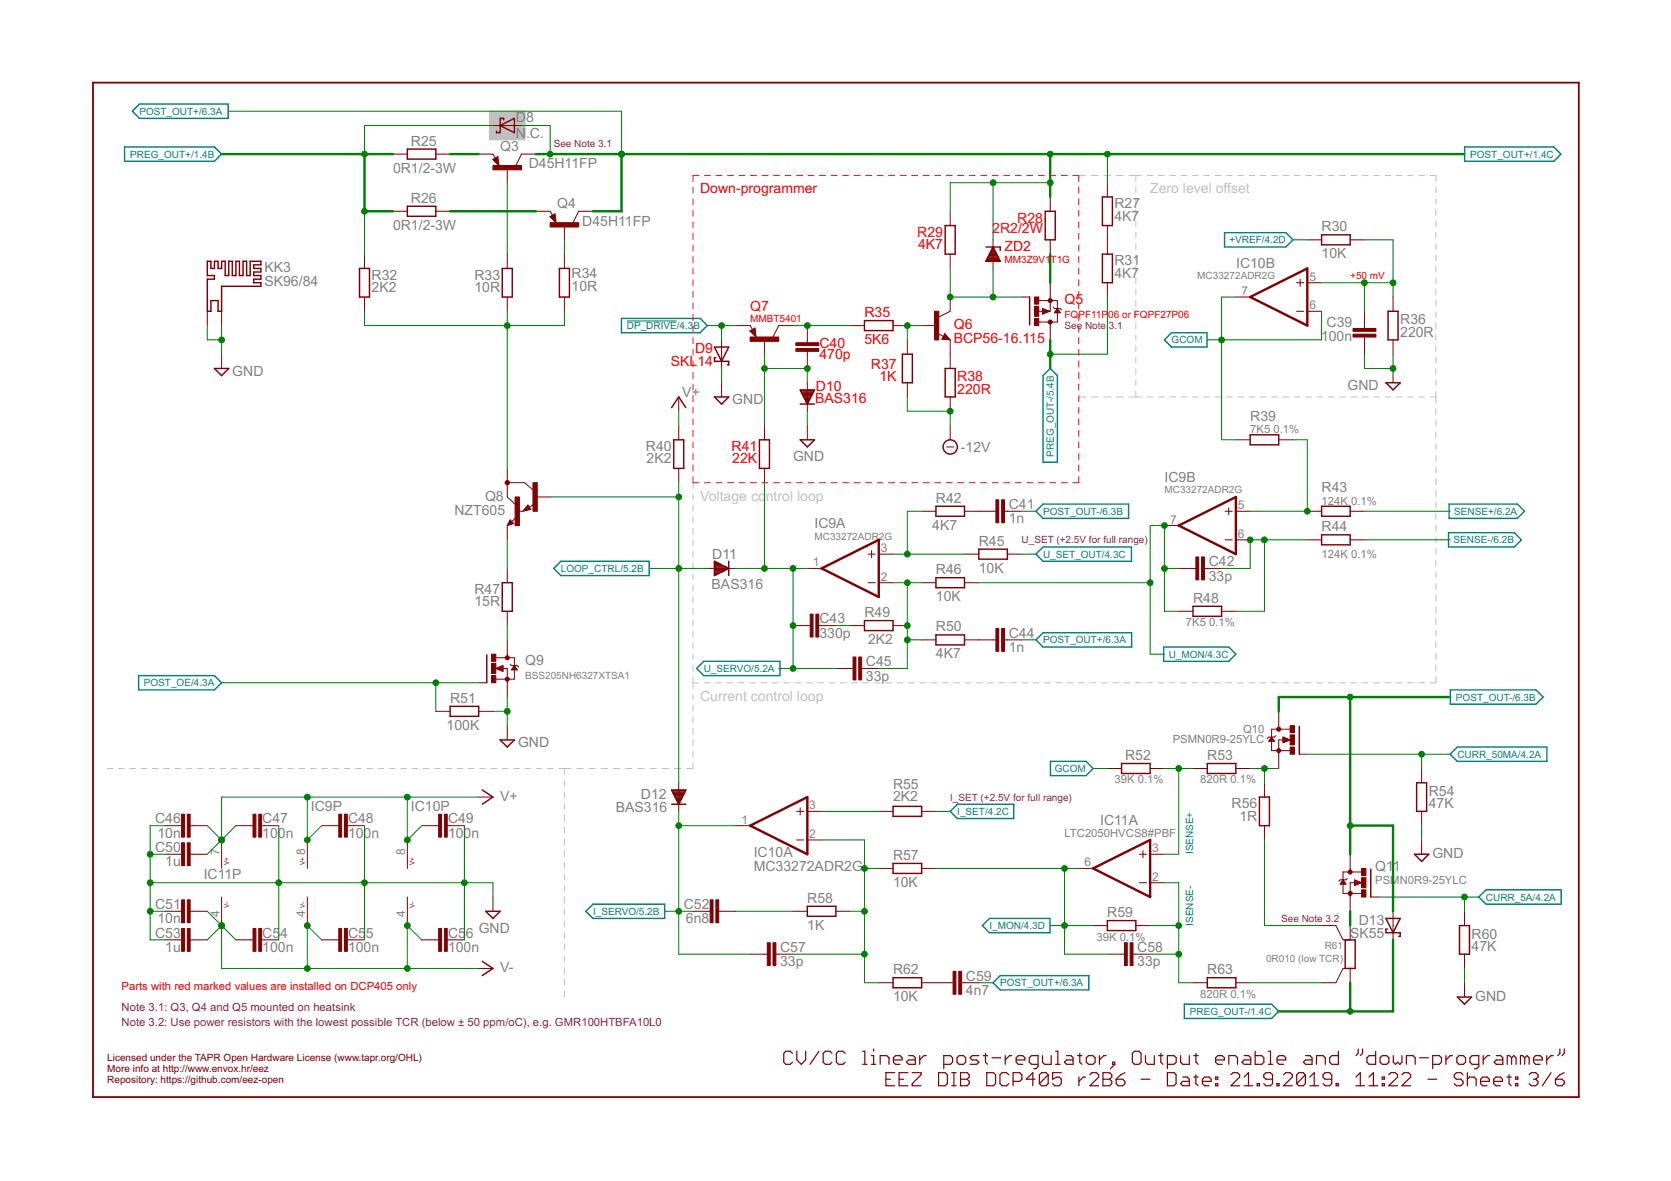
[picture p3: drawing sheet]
<svg xmlns="http://www.w3.org/2000/svg" width="297mm" height="210mm" viewBox="0 0 297 210" stroke-linecap="round" stroke-linejoin="round" font-family="sans-serif">
<defs><g id="words">
<g font-size="2.5" fill="#808080">
<text x="91.7" y="21.7">D</text>
<text x="93.5" y="21.7">8</text>
<text x="73" y="25.9">R25</text>
<text x="88.9" y="26.8">Q3</text>
<text x="91.7" y="24.5">N</text>
<text x="93.5" y="24.5">.C.</text>
<text x="94" y="29.9">D45H11FP</text>
<text x="69.9" y="30.7">0R1/2-3W</text>
<text x="69.9" y="40.8">0R1/2-3W</text>
<text x="73" y="36">R26</text>
<text x="99.1" y="36.9">Q4</text>
<text x="103.5" y="40.1">D45H11FP</text>
<text x="198.1" y="39.2">4K7</text>
<text x="198.1" y="37">R27</text>
<text x="234.9" y="41.1">R30</text>
<text x="198.1" y="47.2">R31</text>
<text x="219.7" y="47.7">IC10B</text>
<text x="234.9" y="45.9">10K</text>
<text x="47" y="50.9">SK96/84</text>
<text x="47" y="48.3">KK3</text>
<text x="66.1" y="51.9">2K2</text>
<text x="66.1" y="49.7">R32</text>
<text x="84.3" y="51.9">10R</text>
<text x="84.3" y="49.7">R33</text>
<text x="101.6" y="51.6">10R</text>
<text x="101.6" y="49.4">R34</text>
<text x="198.1" y="49.4">4K7</text>
<text x="235.8" y="58.1">C39</text>
<text x="248.9" y="59.9">220R</text>
<text x="248.9" y="57.6">R36</text>
<text x="234.8" y="60.7">100n</text>
<text x="41.3" y="66.7">GND</text>
<text x="121.3" y="70.6">V+</text>
<text x="130.2" y="71.8">GND</text>
<text x="239.5" y="69.3">GND</text>
<text x="222.2" y="74.8">R39</text>
<text x="114.8" y="80.2">R40</text>
<text x="114.9" y="82.4">2K2</text>
<text x="141" y="82">GND</text>
<text x="170.8" y="80.3">-12V</text>
<text x="86.2" y="89">Q8</text>
<text x="166.4" y="89.4">R42</text>
<text x="207" y="85.7">IC9B</text>
<text x="234.9" y="87.5">R43</text>
<text x="80.8" y="91.5">NZT605</text>
<text x="144.8" y="93.9">IC9A</text>
<text x="165.7" y="94.2">4K7</text>
<text x="179.3" y="93">1n</text>
<text x="179.3" y="90.5">C41</text>
<text x="234.9" y="94.5">R44</text>
<text x="126.6" y="99.3">D11</text>
<text x="174" y="101.8">10K</text>
<text x="174" y="97">R45</text>
<text x="214.9" y="100.7">C42</text>
<text x="84.3" y="107.8">15R</text>
<text x="84.3" y="105.6">R47</text>
<text x="126.5" y="104.6">BAS316</text>
<text x="166.4" y="106.9">10K</text>
<text x="166.4" y="102.1">R46</text>
<text x="212.1" y="107.2">R48</text>
<text x="214.9" y="103.2">33p</text>
<text x="145.7" y="113.3">330p</text>
<text x="145.7" y="110.8">C43</text>
<text x="153.7" y="109.7">R49</text>
<text x="166.4" y="112.2">R50</text>
<text x="179.3" y="113.3">C44</text>
<text x="93.4" y="118.2">Q9</text>
<text x="153.9" y="118.4">C45</text>
<text x="154.3" y="114.5">2K2</text>
<text x="166.4" y="117">4K7</text>
<text x="179.3" y="115.9">1n</text>
<text x="80" y="124.9">R51</text>
<text x="153.9" y="121">33p</text>
<text x="79.4" y="129.7">100K</text>
<text x="92.1" y="132.8">GND</text>
<text x="200" y="135.1">R52</text>
<text x="214.6" y="135.1">R53</text>
<text x="88.9" y="142.3">V+</text>
<text x="113.9" y="142">D12</text>
<text x="158.7" y="142.4">2K2</text>
<text x="158.7" y="140.2">R55</text>
<text x="218.9" y="143.7">R56</text>
<text x="254" y="143.7">47K</text>
<text x="254" y="141.4">R54</text>
<text x="27.6" y="146.4">C46</text>
<text x="28" y="148.9">10n</text>
<text x="46.6" y="148.9">100n</text>
<text x="46.6" y="146.4">C47</text>
<text x="55.3" y="144.2">IC9P</text>
<text x="61.9" y="148.9">100n</text>
<text x="61.9" y="146.4">C48</text>
<text x="73" y="144.2">IC10P</text>
<text x="79.6" y="148.9">100n</text>
<text x="79.6" y="146.4">C49</text>
<text x="109.5" y="144.3">BAS316</text>
<text x="195.6" y="146.6">IC11A</text>
<text x="220.3" y="145.9">1R</text>
<text x="27.6" y="151.4">C50</text>
<text x="29.4" y="154">1u</text>
<text x="134" y="154.9">MC33272ADR2G</text>
<text x="134" y="152.3">IC10A</text>
<text x="158.7" y="152.9">R57</text>
<text x="244.5" y="154.9">Q11</text>
<text x="254.6" y="152.5">GND</text>
<text x="27.6" y="161.6">C51</text>
<text x="36.2" y="156.3">IC11P</text>
<text x="121.5" y="161.6">C52</text>
<text x="143.5" y="160.5">R58</text>
<text x="158.7" y="157.7">10K</text>
<text x="27.6" y="166.7">C53</text>
<text x="28" y="164.1">10n</text>
<text x="46.6" y="166.7">C5</text>
<text x="49.8" y="166.7">4</text>
<text x="61.9" y="166.7">C5</text>
<text x="65.1" y="166.7">5</text>
<text x="79.6" y="166.7">C5</text>
<text x="82.8" y="166.7">6</text>
<text x="85.1" y="165.8">GND</text>
<text x="121.9" y="164.1">6n8</text>
<text x="143.5" y="165.3">1K</text>
<text x="196.8" y="163">R59</text>
<text x="240" y="166.7">SK55</text>
<text x="241.5" y="164.4">D13</text>
<text x="261.6" y="166.8">R60</text>
<text x="29.4" y="169.2">1u</text>
<text x="46.6" y="169.2">100n</text>
<text x="61.9" y="169.2">100n</text>
<text x="79.6" y="169.2">100n</text>
<text x="88.9" y="172.8">V-</text>
<text x="138.7" y="171.8">33p</text>
<text x="138.7" y="169.2">C57</text>
<text x="158.7" y="173.2">R62</text>
<text x="202.2" y="171.8">33p</text>
<text x="202.2" y="169.2">C58</text>
<text x="214.6" y="173.2">R63</text>
<text x="261.6" y="169.1">47K</text>
<text x="158.7" y="178">10K</text>
<text x="171.7" y="176.8">4n7</text>
<text x="171.7" y="174.3">C59</text>
<text x="262.2" y="177.8">GND</text>
</g>
<g font-size="2.5" fill="#f00">
<text x="124.5" y="34.4">Down-programmer</text>
<text x="176.4" y="41.5">2R2/2W</text>
<text x="180.8" y="39.6">R28</text>
<text x="163.1" y="42.1">R29</text>
<text x="163.2" y="44.3">4K7</text>
<text x="178.6" y="44.5">ZD2</text>
<text x="133.4" y="55.3">Q7</text>
<text x="153.7" y="56.4">R35</text>
<text x="169.5" y="58.5">Q6</text>
<text x="189.2" y="54.1">Q5</text>
<text x="119.3" y="65.1">SKL14</text>
<text x="123.6" y="62.8">D9</text>
<text x="145.7" y="61.9">C40</text>
<text x="145.7" y="63.8">470p</text>
<text x="153.7" y="61.2">5K6</text>
<text x="154.8" y="65.6">R37</text>
<text x="169.5" y="61">BCP56-16.115</text>
<text x="144.9" y="71.6">BAS316</text>
<text x="145" y="69.4">D10</text>
<text x="156.3" y="67.8">1K</text>
<text x="170.2" y="67.8">R38</text>
<text x="170.2" y="70.1">220R</text>
<text x="130" y="80.2">R41</text>
<text x="130.2" y="82.4">22K</text>
</g>
<g font-size="2.5" fill="#c0c0c0">
<text x="204.5" y="34.4">Zero level offset</text>
<text x="124.5" y="89">Voltage co</text>
<text x="136.1" y="89">ntrol loop</text>
<text x="124.5" y="124.5">Current control loop</text>
</g>
<g font-size="2.1" fill="#808080">
<text x="220.7" y="52.4">7</text>
<text x="232.7" y="49.9">5</text>
<text x="232.7" y="55">6</text>
<text x="208" y="93.1">7</text>
<text x="220.1" y="95.6">6</text>
<text x="220.1" y="90.5">5</text>
<text x="144.5" y="100.7">1</text>
<text x="156.6" y="98.1">3</text>
<text x="156.6" y="103.2">2</text>
<text x="143.9" y="143.8">3</text>
<text x="131.8" y="146.4">1</text>
<text x="143.9" y="148.9">2</text>
<text x="39" y="152" transform="rotate(-90 39 152)">7</text>
<text x="54.3" y="152" transform="rotate(-90 54.3 152)">8</text>
<text x="72" y="152" transform="rotate(-90 72 152)">8</text>
<text x="192.8" y="154">6</text>
<text x="204.8" y="151.5">3</text>
<text x="204.8" y="156.5">2</text>
<text x="39" y="163" transform="rotate(-90 39 163)">4</text>
<text x="54.3" y="163" transform="rotate(-90 54.3 163)">4</text>
<text x="72" y="163" transform="rotate(-90 72 163)">4</text>
</g>
<g font-size="2" fill="#808080">
<text x="222.2" y="77">7K5</text>
<text x="226.4" y="77">0.1%</text>
<text x="234.9" y="89.7">124K 0.1%</text>
<text x="234.9" y="99.3">124K 0.1%</text>
<text x="210.8" y="111.3">7K5</text>
<text x="214.9" y="111.3">0.1%</text>
<text x="221" y="130.2">Q10</text>
<text x="208.5" y="132.1">PSMN0R9-25YLC</text>
<text x="198.1" y="139.2">39K 0.1%</text>
<text x="213.3" y="139.2">820R 0.1%</text>
<text x="189.2" y="148.8">LTC2050HVCS8#PBF</text>
<text x="244.5" y="157">PSMN0R9-25YLC</text>
<text x="194.9" y="167.2">39K 0.1%</text>
<text x="213.3" y="177.3">820R 0.1%</text>
</g>
<g font-size="2" fill="#800080">
<text x="21.6" y="179.8">Note 3.1: Q3, Q4 and Q5 mounted on heatsink</text>
<text x="21.6" y="182.3">Note 3.2: Use power resistors with the lowest possible TCR (below ± 50 ppm/oC), e.g. GMR100HTBFA10L0</text>
</g>
<text font-size="2" fill="#f00" x="21.6" y="175.9">Parts with red marked values are installed on DCP405 only</text>
<g font-size="1.8" fill="#008080">
<text x="24.8" y="20.4">POST_OUT+/6.3A</text>
<text x="23.2" y="28">PREG_OUT+/1.4B</text>
<text x="261.3" y="28">POST_OUT+/1.4C</text>
<text x="218.6" y="43.3">+VREF/4.2D</text>
<text x="111.4" y="58.5">DP_DRIVE/4.3B</text>
<text x="208.3" y="61">GCOM</text>
<text x="187.3" y="81.2" transform="rotate(-90 187.3 81.2)">PREG_OUT-/5.4B</text>
<text x="185.4" y="91.5">POST_OUT-/6.3B</text>
<text x="258.5" y="91.5">SENSE+/6.2A</text>
<text x="99.7" y="101.7">LOOP_CTRL/5.2B</text>
<text x="185.4" y="99.1">U_SET_OUT/4.3C</text>
<text x="258.4" y="96.6">SENSE-/6.2B</text>
<text x="125.1" y="119.4">U_SERVO/5.2A</text>
<text x="185.4" y="114.4">POST_OUT+/6.3A</text>
<text x="207.8" y="116.9">U_MON/4.3C</text>
<text x="25.6" y="122">POST_OE/4.3A</text>
<text x="258.8" y="124.5">POST_OUT-/6.3B</text>
<text x="187.5" y="137.2">GCOM</text>
<text x="259.1" y="134.7">CURR_50MA/4.2A</text>
<text x="170.2" y="144.8">I_SET/4.2C</text>
<text x="212.1" y="151.8" transform="rotate(-90 212.1 151.8)">ISENSE+</text>
<text x="264.1" y="160.1">CURR_5A/4.2A</text>
<text x="105.4" y="162.6">I_SERVO/5.2B</text>
<text x="175.9" y="165.1">I_MON/4.3D</text>
<text x="212.1" y="164.5" transform="rotate(-90 212.1 164.5)">ISENSE-</text>
<text x="177.8" y="175.3">POST_OUT+/6.3A</text>
<text x="211.5" y="180.4">PREG_OUT-/1.4C</text>
</g>
<g font-size="1.8" fill="#800080">
<text x="98.4" y="26.1">See Note 3.1</text>
<text x="189.2" y="58.5">See Note</text>
<text x="197.1" y="58.5">3.1</text>
<text x="181.6" y="96.6">U_SET (+2.5V for full range)</text>
<text x="168.9" y="142.3">I_SET (+2.5V for full range)</text>
<text x="227.7" y="163.9">See Note 3.2</text>
</g>
<g font-size="1.8" fill="#f00">
<text x="178.6" y="46.7">MM3Z9V1</text>
<text x="186.8" y="46.7">T1G</text>
<text x="240" y="49.6">+50 mV</text>
<text x="133.4" y="57.2">MMBT5401</text>
<text x="189.2" y="56.6">FQPF11P</text>
<text x="197" y="56.6">06 or FQPF27P06</text>
</g>
<g font-size="1.8" fill="#808080">
<text x="212.8" y="49.6">MC33272ADR2G</text>
<text x="207" y="87.7">MC33272ADR2G</text>
<text x="144.8" y="96">MC33272ADR</text>
<text x="156.2" y="96">2G</text>
<text x="93.4" y="120.7">BSS205NH6327XTSA1</text>
<text x="225" y="171">0R010 (low TCR)</text>
<text x="235.5" y="168.7">R61</text>
</g>
<g font-size="1.8" fill="#800000">
<text x="19.1" y="188.6">Licensed under the TAPR Open Hardware License (www.tapr.org/OHL)</text>
<text x="19.1" y="190.5">More info at http://www.envox.hr/eez</text>
<text x="19.1" y="192.4">Repository: https://github.com/eez-open</text>
</g>
<g font-size="1.1" fill="#800000">
<text x="40.7" y="153.7" transform="rotate(-90 40.7 153.7)">V+</text>
<text x="54.2" y="153.7" transform="rotate(-90 54.2 153.7)">V+</text>
<text x="73.7" y="153.7" transform="rotate(-90 73.7 153.7)">V+</text>
<text x="40.7" y="161.3" transform="rotate(-90 40.7 161.3)">V-</text>
<text x="54.2" y="161.3" transform="rotate(-90 54.2 161.3)">V-</text>
<text x="73.7" y="161.3" transform="rotate(-90 73.7 161.3)">V-</text>
</g>
</g></defs>
<g fill="none" stroke="#c0c0c0" stroke-width=".18">
<path d="M191.8 31.2h1.2M194 31.2h1.2M196.2 31.2h1.3M198.5 31.2h1.2M200.7 31.2h2.2M201.9 31.2v1M201.9 33.2v1M201.9 35.2v1.1M201.9 37.3v1M201.9 39.3v1M203.9 31.2h1M206 31.2h.9"/>
<path d="M208 31.2h1M210 31.2h1M212 31.2h1M214 31.2h1M216 31.2h1M218 31.2h1M220 31.2h1M222 31.2h1.1M224 31.2h1.1M226.1 31.2h1M228.1 31.2h1M230.1 31.2h1"/>
<path d="M232.1 31.2h1M234.1 31.2h1M236.1 31.2h1M238.1 31.2h1.1M240.2 31.2h1M242.2 31.2h1M244.2 31.2h1M246.2 31.2h1M248.2 31.2h1M250.2 31.2h1M252.2 31.2h1M254.2 31.2h1v1"/>
<path d="M255.2 33.2v1M255.2 35.2v1.1M255.2 37.3v1M255.2 39.3v1M201.9 41.3v1M201.9 43.3v1M201.9 45.3v1M201.9 47.3v1.1M201.9 49.4v1M201.9 51.4v1M201.9 53.4v1M201.9 55.4v1"/>
<path d="M201.9 57.4v1M201.9 59.5v1M255.2 41.3v1M255.2 43.3v1M255.2 45.3v1M255.2 47.3v1.1M255.2 49.4v1M255.2 51.4v1M255.2 53.4v1M255.2 55.4v1M255.2 57.4v1M255.2 59.5v1"/>
<path d="M191.8 70.5h1.2M194 70.5h1.2M196.2 70.5h1.3M198.5 70.5h1.2M200.7 70.5h2.2M201.9 61.5v1M201.9 63.5v1M201.9 65.5v1M201.9 67.5v1M201.9 69.5v1M203.9 70.5h1M206 70.5h.9"/>
<path d="M208 70.5h1M210 70.5h1M212 70.5h1M214 70.5h1M216 70.5h1M218 70.5h1M220 70.5h1M222 70.5h1.1M224 70.5h1.1M226.1 70.5h1M228.1 70.5h1M230.1 70.5h1"/>
<path d="M232.1 70.5h1M234.1 70.5h1M236.1 70.5h1M238.1 70.5h1.1M240.2 70.5h1M242.2 70.5h1M244.2 70.5h1M246.2 70.5h1M248.2 70.5h1M250.2 70.5h1M252.2 70.5h1M254.2 70.5h1"/>
<path d="M255.2 61.5v1M255.2 63.5v1M255.2 65.5v1M255.2 67.5v1M255.2 69.5v2.1M255.2 72.6v1.1M255.2 74.7v1.1M255.2 76.8v1.1M255.2 78.8v1.1M123.2 85.8v1M123.2 87.8v1.1M123.2 89.9v1"/>
<path d="M123.2 91.9v1M123.2 93.9v1.1M123.2 95.9v1.1M123.2 98v1M255.2 80.9v1.1M255.2 83v1.1M255.2 85.1v1M255.2 87.1v1.1M255.2 89.2v1.1M255.2 91.3v1.1M255.2 93.3v1.1M255.2 95.4v1.1"/>
<path d="M255.2 97.5v1.1M255.2 99.6v1M123.2 100v1M123.2 102v1.1M123.2 104.1v1M123.2 106.1v1M123.2 108.1v1.1M123.2 110.2v1M123.2 112.2v1M123.2 114.2v1.1M123.2 116.2v1.1M123.2 118.3v1"/>
<path d="M255.2 101.6v1.1M255.2 103.7v1.1M255.2 105.8v1M255.2 107.8v1.1M255.2 109.9v1.1M255.2 112v1.1M255.2 114.1v1M255.2 116.1v1.1M255.2 118.2v1.1M19.1 136.6h1M21.1 136.6h1M23.1 136.6h1"/>
<path d="M25.1 136.6h1M27.1 136.6h1M29.1 136.6h1M31.1 136.6h1M33.1 136.6h1M35.1 136.6h1M37.1 136.6h1M39.1 136.6h1M41.1 136.6h1M43.2 136.6h1M45.1 136.6h1.1M47.2 136.6h1"/>
<path d="M49.2 136.6h1M51.2 136.6h1M53.2 136.6h1M55.2 136.6h1M57.2 136.6h1M59.2 136.6h1M61.2 136.6h1M63.2 136.6h1M65.2 136.6h1M67.2 136.6h1M69.2 136.6h1M71.2 136.6h1"/>
<path d="M73.2 136.6h1.1M75.2 136.6h1.1M77.3 136.6h1M79.3 136.6h1M81.3 136.6h1M83.3 136.6h1M85.3 136.6h1M87.3 136.6h1M89.3 136.6h1M91.3 136.6h1M93.3 136.6h1M95.3 136.6h1"/>
<path d="M97.3 136.6h1M99.3 136.6h2.2M100.3 136.6v1.1M100.3 138.7v1M102.5 136.6h1.2M104.7 136.6h1.1M106.8 136.6h1.2M109 136.6h1.2M111.2 136.6h1.2M113.3 136.6h1.2M115.5 136.6h1.2M117.7 136.6h1.2"/>
<path d="M119.8 136.6h1.2M123.2 120.3v2.1M123.2 123.4v1M123.2 125.4v1M123.2 127.4v1.1M123.2 129.5v1M123.2 131.5v1M123.2 133.5v1.1M123.2 135.6v1h-1.2M123.2 121.3h1M125.2 121.3h1M127.2 121.3h1"/>
<path d="M129.2 121.3h1.1M131.3 121.3h1M133.3 121.3h1M135.3 121.3h1M137.3 121.3h1M139.3 121.3h1M141.3 121.3h1M143.4 121.3h1M145.4 121.3h1M147.4 121.3h1M149.4 121.3h1M151.4 121.3h1"/>
<path d="M153.4 121.3h1.1M155.4 121.3h1.1M157.5 121.3h1M159.5 121.3h1M161.5 121.3h1M163.5 121.3h1M165.5 121.3h1M167.6 121.3h1M169.6 121.3h1M171.6 121.3h1M173.6 121.3h1M175.6 121.3h1"/>
<path d="M177.6 121.3h1M179.6 121.3h1.1M181.7 121.3h1M183.7 121.3h1M185.7 121.3h1M187.7 121.3h1M189.7 121.3h1M191.7 121.3h1M193.8 121.3h1M195.8 121.3h1M197.8 121.3h1M199.8 121.3h1"/>
<path d="M201.8 121.3h1M203.8 121.3h1.1M205.8 121.3h1.1M207.9 121.3h1M209.9 121.3h1M211.9 121.3h1M213.9 121.3h1M215.9 121.3h1M218 121.3h1M220 121.3h1M222 121.3h1M224 121.3h1"/>
<path d="M226 121.3h1M228 121.3h1M230 121.3h1.1M232.1 121.3h1M234.1 121.3h1M236.1 121.3h1M238.1 121.3h1M240.1 121.3h1M242.1 121.3h1.1M244.2 121.3h1M246.2 121.3h1M248.2 121.3h1"/>
<path d="M250.2 121.3h1M252.2 121.3h1M255.2 120.3v1h-1M100.3 140.7v1.1M100.3 142.8v1.1M100.3 144.9v1.1M100.3 147v1.1M100.3 149.1v1.1M100.3 151.2v1M100.3 153.2v1.1M100.3 155.3v1.1M100.3 157.4v1.1"/>
<path d="M100.3 159.5v1.1M100.3 161.6v1M100.3 163.6v1.1M100.3 165.7v1.1M100.3 167.8v1.1M100.3 169.9v1.1M100.3 172v1.1M100.3 174.1v1M100.3 176.1v1.1"/>
</g>
<path d="M87 19.8h6.3v5h-6.3z" fill="#c0c0c0" stroke="#c0c0c0" stroke-width=".18"/>
<g fill="none" stroke="#800000" stroke-width=".21">
<path d="M140.9 187.2l-.4-.4h-.8l-.4 .4v1.6l.4 .4h.8l.4-.4M141.6 186.8v1.6l.8 .8 .8-.8v-1.6M145.6 186.8l-1.6 2.4M147.9 187.2l-.4-.4h-.8l-.4 .4v1.6l.4 .4h.8l.4-.4M150.2 187.2l-.4-.4h-.7l-.4 .4v1.6l.4 .4h.7l.4-.4M153.4 186.8h.3v2.4M153.4 189.2h.7M154.9 189.2h.8M154.9 187.6h.4v1.6M155.3 186.4v.4M156.5 189.2v-1.6h1.1l.4 .4v1.2M157.5 191.8h.8"/>
<path d="M158.8 188.4h1.6v-.4l-.4-.4h-.8l-.4 .4v.8l.4 .4h.8M159 190.6h-1.5v2.4h1.5M159.8 191.8h.8M161.4 190.6h-1.6v2.4h1.6M161.5 187.6h.8l.4 .4v1.2h-1.2l-.4-.4 .4-.4h1.2M162.2 190.6h1.5v.4l-1.5 1.6v.4h1.5M163.5 187.6v1.6M164.7 187.6h-.4l-.8 .8M166.8 190.6h1.2l.4 .4v1.6l-.4 .4h-1.2zM167.8 189.2h1.1l.4-.4v-.8l-.4-.4h-1.1v2.3M169.2 190.6h.8M169.2 193h.8"/>
<path d="M169.6 190.6v2.4M170.1 188l.4-.4h.8l.4 .4v.8l-.4 .4h-.8l-.4-.4zM170.8 190.6h1.1l.4 .4v.4l-.4 .4 .4 .4v.4l-.4 .4h-1.1zM170.8 191.8h1.1M174 187.6h-1.2l-.4 .4 .4 .4h.8l.4 .4-.4 .4h-1.2M174.8 187.6h.8M175.2 187.2v1.6l.4 .4M175.4 190.6h1.2l.4 .4v1.6l-.4 .4h-1.2zM176.3 188h1.6M178.7 187.6v1.6M179.3 191l-.4-.4h-.8l-.3 .4v1.6l.3 .4h.8l.4-.4M179.9 187.6h-.4l-.8 .8"/>
<path d="M180.1 192.2h1.2l.4-.4v-.8l-.4-.4h-1.2v2.4M180.6 188.4h1.6v-.4l-.4-.4h-.8l-.4 .4v.8l.4 .4h.8M184 191.8h-1.6l1.2-1.2v2.4M184.5 189.2h-1.1l-.4-.4v-.8l.4-.4h1.1v2l-.4 .3h-.4M185.3 187.6v1.2l.4 .4h1.2v-1.6M186.3 191l-.4-.4h-.7l-.4 .4v1.6M186.3 191v1.6l-.4 .4h-.7l-.4-.4M186.3 191l-1.5 1.6M187.6 186.8h.4v2.4M187.6 189.2h.8M188.7 190.6h-1.6v1.2l.8-.4h.4l.4 .4v.8l-.4 .4h-.8l-.4-.4M189.6 187.6h.8l.4 .4v1.2h-1.2l-.4-.4 .4-.4h1.2"/>
<path d="M191.5 187.6h.8M191.8 191.4v1.6M191.9 187.2v1.6l.4 .4M193 191.4h-.4l-.8 .8M193.1 188l.4-.4h.8l.4 .4v.8l-.4 .4h-.8l-.4-.4zM193.7 191l.4-.4h.8l.4 .4v.4l-1.6 1.6h1.6M195.4 187.6v1.6M196.1 190.6h1.2l.3 .4v.4l-.3 .4 .3 .4v.4l-.3 .4h-1.2zM196.1 191.8h1.2M196.6 187.6h-.4l-.8 .8M197.8 188.8h.4v.4h-.4zM198.2 189.2l-.8 .7"/>
<path d="M198.4 191.8h1.2l.4 .4v.4l-.4 .4h-.8l-.4-.4zM200 190.6l-.8 .4-.8 .8M201.7 186.8h.8l.3 .4v1.6l-.3 .4h-.8l-.4-.4v-1.6zM202.8 191.8h1.6M203.6 187.6v1.2l.4 .4h1.2v-1.6M206 187.6h.7M206.4 187.2v1.6l.3 .4M207.5 189.2h1.2l.4-.4v-.8l-.4-.4h-1.2v2.3M207.5 190.6h1.2l.4 .4v1.6l-.4 .4h-1.2zM209.9 187.6v1.2l.3 .4h1.2v-1.6M210.2 191.4h.8l.4 .4v1.2h-1.2l-.4-.4 .4-.4h1.2M212.2 187.6h.8"/>
<path d="M212.2 191.4h.8M212.6 191v1.6l.4 .4M212.6 187.2v1.6l.4 .4M213.7 192.2h1.6v-.4l-.4-.4h-.8l-.4 .4v.8l.4 .4h.8M216.1 188.4h1.6v-.4l-.4-.4h-.8l-.4 .4v.8l.4 .4h.8M216.1 191.4h.4v.4h-.4zM216.1 192.6h.4v.4h-.4zM218.4 189.2v-1.6h1.2l.4 .4v1.2M218.8 191l.4-.4h.8l.4 .4v.4l-1.6 1.6h1.6M221.1 193h1.6M221.1 191.4l.8-.8v2.4M221.2 187.6h.7l.4 .4v1.2h-1.1l-.4-.4 .4-.4h1.1"/>
<path d="M223.1 186.8v2.4h1.2l.4-.4v-.8l-.4-.4h-1.2M223.5 192.6h.4v.4h-.4zM225.4 186.8h.4v2.4M225.4 189.2h.8M226.2 191.8h-1.2l-.4-.4v-.4l.4-.4h.8l.4 .4v1.6l-.4 .4h-.8l-.4-.4M227 192.6h.4v.4h-.4zM227 188.4h1.6v-.4l-.4-.4h-.8l-.4 .4v.8l.4 .4h.8M228.2 191l.4-.4h.7l.4 .4v.4l-1.5 1.6h1.5M232.1 191l-.4-.4h-.8l-.4 .4v1.6M232.1 191v1.6l-.4 .4h-.8l-.4-.4M232.1 191l-1.6 1.6M232.1 187.6h.8l.3 .4v1.2h-1.1l-.4-.4 .4-.4h1.1"/>
<path d="M232.8 193h1.6M232.8 191.4l.8-.8v2.4M234 189.2v-1.6h1.2l.4 .4v1.2M236.7 191.8h-1.1l-.4-.4v-.4l.4-.4h.7l.4 .4v1.6l-.4 .4h-.7l-.4-.4M237.5 192.6h.4v.4h-.4zM237.9 186.8v2.4h-1.2l-.3-.4v-.8l.3-.4h1.2M241 193h1.6M241 191.4l.8-.8v2.4M241.4 186.4v.8l-.4 .4M242.2 186.4v.8l-.4 .4M243.4 193h1.5M243.4 191.4l.7-.8v2.4"/>
<path d="M244.5 186.8v2.4h-1.1l-.4-.4v-.8l.4-.4h1.1M245.3 188l.4-.4h.8l.4 .4v.8l-.4 .4h-.8l-.4-.4zM245.7 191.4h.4v.4h-.4zM245.7 192.6h.4v.4h-.4zM246.9 191l.3-.4h.8l.4 .4v.4l-1.5 1.6h1.5M247.7 187.6v1.2l.4 .4 .3-.4 .4 .4 .4-.4v-1.2M249.2 191l.4-.4h.8l.4 .4v.4l-1.6 1.6h1.6M250 189.2v-1.6h1.2l.4 .4v1.2M252.3 188h1.6M253.8 191.8h1.6M254.7 189.2h1.1l.4-.4v-.8l-.4-.4h-1.1v2.3M257 187.6v1.6"/>
<path d="M258.2 187.6h-.4l-.8 .8M259 188l.4-.4h.7l.4 .4v.8l-.4 .4h-.7l-.4-.4zM260.1 191l-.4-.4h-.8l-.4 .4v.4l.4 .4h.8l.4 .4v.4l-.4 .4h-.8l-.4-.4M260.8 190.6v2.4M260.8 191.8l.4-.4h.8l.4 .4v1.2M262.9 189.2h-1.2l-.4-.4v-.8l.4-.4h1.2v2l-.4 .3h-.4M263.2 192.2h1.6v-.4l-.4-.4h-.8l-.4 .4v.8l.4 .4h.8M263.7 187.6v1.6M264.8 187.6h-.4l-.7 .8M265.5 192.2h1.6v-.4l-.4-.4h-.8l-.4 .4v.8l.4 .4h.8M266 187.6h.8l.3 .4v1.2h-1.1l-.4-.4 .4-.4h1.1M267.9 191.4h.7"/>
<path d="M268.2 191v1.6l.4 .4M268.7 188l-.4-.4h-.4v1.6M268.7 188v1.2M268.7 188l.4-.4 .4 .4v1.2M269.4 191.4h.4v.4h-.4zM269.4 192.6h.4v.4h-.4zM271 188l-.3-.4h-.4v1.6M271 188v1.2M271 188l.4-.4 .4 .4v1.2M271.8 191l.4-.4h.8l.4 .4v.4l-.4 .4M272.6 188.4h1.6v-.4l-.4-.4h-.8l-.4 .4v.8l.4 .4h.8M272.6 191.8h.4"/>
<path d="M273 191.8l.4 .4v.4l-.4 .4h-.8l-.4-.4M275 187.6v1.6M275.7 190.6l-1.5 2.4M276.1 187.6h-.4l-.7 .8M276.5 191.8h1.2l.4 .4v.4l-.4 .4h-.8l-.4-.4zM277.3 186.4v.8l-.4 .4M278.1 186.4v.8l-.4 .4M278.1 190.6l-.8 .4-.8 .8"/>
</g>
<g fill="none" stroke="#800000" stroke-width=".25">
<path d="M72.4 26.5h5.1v1.8h-5.1zM72.4 36.7h5.1v1.7h-5.1zM88.4 28l-.6 .4 .7 .8-.1-1-.4 .2 .3 .4v-.4M88.9 22.3l2.5-1.3v2.6zM89.5 21.3v-.3h-.6v2.6h-.6v-.3M98.6 38.2l-.7 .4 .8 .7-.1-1-.4 .3 .2 .3v-.3M185.8 37.5h1.8v5.1h-1.8zM196 35h1.7v5.1h-1.7zM36.9 46.4h.6v1.3h.6v-1.3h.7v1.3h.6v-1.3h.6v2.6h.7v-2.6h.6v2.6h.6v-2.6h.7v2.6h.6v-2.6h.6v2.6h.7v-2.6h1.9v.7h-1.3v.6h1.3v.6h-1.3v.7h1.3v.6h-1.3v.6h1.3v.7h-7v4.4h-.6v-1.9h-1.3v1.9h-.6v-5.7h1.2v-.6h-1.2zM63.9 47.7h1.8v5.1h-1.8zM89.3 47.7h1.8v5.1h-1.8zM99.4 47.7h1.8v5.1h-1.8z"/>
<path d="M134.1 58.5l-.6 .4 .7 .7-.1-1-.4 .3 .3 .4v-.4M153.7 57h5v1.8h-5zM168 40.1h1.8v5.1h-1.8zM175.3 43.9h2.5v.6M175.3 46.3h2.5M175.4 46.1h2.2M175.5 45.9h2M175.6 45.7h1.8M175.7 45.4h1.6M175.9 45.2h1.3M176 45h1.1M176.1 44.8h.9"/>
<path d="M176.2 44.6h.7M176.3 44.3h.4M176.4 44.1h.2M176.5 43.9l1.3 2.5h-2.5zM183 52.8v4.9M196 45.2h1.7v5h-1.7zM234.9 41.7h5.1v1.8h-5.1zM246.7 55.3h1.8v5.1h-1.8zM38.1 65.5h2.6l-1.3 1.3zM119.4 72.5l1.2-2 1.3 2M119.8 78.2h1.7v5h-1.7zM127 70.5h2.5l-1.2 1.3z"/>
<path d="M127 61.7h2.5l-1.2 2.5zM127.3 63.6h-.3v.6h2.5v.7h-.2M135 78.2h1.8v5h-1.8zM142.2 78.2h2.6l-1.3 1.2zM142.2 71.8h2.6M142.2 69.3h2.6l-1.3 2.5zM142.3 69.4h2.4M142.4 69.7h2.2M142.5 69.9h2M142.7 70.1h1.7M142.8 70.3h1.5M142.9 70.6h1.2"/>
<path d="M143 70.8h1M143.1 71h.8M143.2 71.2h.6M143.3 71.5h.4M143.4 71.7h.2M160.4 62.9h1.8v5.1h-1.8zM168 65.5h1.8v5h-1.8zM168.1 60h-.2l.1-.2 .5 .5-.9-.1 .4-.7 .7 .8M222.2 77.3h5.1v1.8h-5.1zM246.4 68h2.5l-1.3 1.3zM90.7 92.6l.4 .4-.5 .2 .1-.3h.1M93.9 90.2v-.1l-.6 .5 .8-.2"/>
<path d="M127 99.8l2.5 1.2-2.5 1.3zM127 99.9h.3M129.5 99.8v2.5M166.4 90h5v1.8h-5zM174 97.6h5.1v1.8h-5.1zM234.9 90h5.1v1.8h-5.1zM234.9 95.1h5.1v1.7h-5.1zM86.5 116.4v4.9M89.3 103.6h1.8v5h-1.8zM127 102.1h.4M127 101.9h.8M127 101.7h1.3"/>
<path d="M127 101.5h1.7M127 101.2h2.2M127 101h2.5M127 100.8h2M127 100.6h1.6M127 100.3h1.1M127 100.1h.7M153.7 110.3h5v1.8h-5zM166.4 102.7h5v1.8h-5zM166.4 112.8h5v1.8h-5zM212.1 107.8h5v1.7h-5zM80 125.5h5.1v1.8h-5.1z"/>
<path d="M88.9 131.5h2.5l-1.2 1.3zM199.4 135.7h5v1.8h-5zM214.6 135.7h5.1v1.8h-5.1zM231 129.1v4.9M251.8 139.1h1.8v5.1h-1.8zM85.7 140.4l1.9 1.3-1.9 1.2M119.4 142.9h2.5M119.4 140.4h2.5l-1.3 2.5zM119.5 140.5h2.3M119.6 140.8h2.1M119.7 141h1.9M119.8 141.2h1.7"/>
<path d="M119.9 141.4h1.5M120 141.7h1.3M120.1 141.9h1.1M120.2 142.1h.9M120.4 142.3h.5M120.5 142.6h.3M120.6 142.8h.1M158.7 153.5h5.1v1.7h-5.1zM158.7 143.3h5.1v1.8h-5.1zM223.9 141.7h1.8v5h-1.8zM243.7 154.5v4.9M251.4 151.8h2.6l-1.3 1.3z"/>
<path d="M85.7 170.9l1.9 1.2-1.9 1.3M86.4 162h2.5l-1.3 1.2zM143.5 161.1h5.1v1.8h-5.1zM158.7 173.8h5.1v1.8h-5.1zM196.8 163.6h5.1v1.8h-5.1zM214.6 173.8h5.1v1.8h-5.1zM239.1 167h1.8v5.1h-1.8zM246.4 163.2h2.5l-1.3 2.6zM246.6 165.1h-.2v.7h2.5v.6h-.3M259.1 177.2h2.5l-1.3 1.3zM259.4 164.5h1.8v5.1h-1.8z"/>
<circle cx="168.9" cy="79.4" r="1.27"/>
</g>
<g fill="none" stroke="#800000" stroke-width=".18">
<path d="M69.9 27.4h2.5M69.9 37.5h2.5M77.5 27.4h2.5M77.5 37.5h2.5M85.1 27.4h2.5l.5 .7M87.6 28.3l.9-.5 .2 1.6zM87.6 22.3h5.1M90.2 29.9v2.6M95.2 27.4h-2.5l-1 2M95.2 37.5h2.6l.4 .8M97.7 38.5l1-.5 .1 1.6zM105.4 37.5h-2.5l-1 2.1"/>
<path d="M168.9 37.5v2.6M186.7 35v2.5M196.8 32.5v2.5M36.9 55.3v2.6M39.4 55.3v2.6M64.8 45.2v2.5M64.8 52.8v2.5M90.2 45.2v2.5M90.2 52.8v2.5M100.3 40.1v2.5M100.3 45.2v2.5M100.3 52.8v2.5"/>
<path d="M130.8 57.9h2.5l.5 .7M133.3 58.8l.9-.5 .2 1.6zM141 57.9h-2.6l-1 2M143.5 57.9v3M151.1 57.9h2.6M158.7 57.9h2.6M163.8 57.9h2.6M166.5 59.2l1.2 .6M167.9 59.3l1 1.1-1.5-.1zM168.9 45.2v2.5M168.9 52.8v2.5l-2 1M176.5 42.6v5.1"/>
<path d="M181.6 52.8h1.4M184.7 53.4h3.3v3.8h-3.3M185.3 54.8l1.3 .5-1.3 .5M185.3 54.8v1M185.3 55.8h.1M185.3 55.7h.4M185.3 55.6h.7M185.3 55.4h1M185.3 55.2h.9M185.3 55.1h.6M185.3 54.9h.3M185.3 54.8h.1"/>
<path d="M186.7 42.6v2.6M186.7 50.2v5.1h-2.2M186.7 57.2v3.2M187.2 54.6l.3 .2h1l.2 .3M187.5 55.6h.9M187.5 55.4h.9M187.6 55.3h.7M187.7 55.2h.5M187.8 55.1h.3M187.9 54.9h.1M188 54.8l.5 .8h-1zM196.8 40.1v5.1"/>
<path d="M196.8 50.2v2.6M219.7 52.8h2.5M230.5 55.3h1.3M230.5 50.2h1.3M231.1 49.6v1.3M232.4 55.3h2.5M232.4 50.2h2.5M232.4 42.6h2.5M240 42.6h2.5M242.5 55.3v3.1M242.5 59.9v3M247.6 52.8v2.5"/>
<path d="M39.4 62.9v2.6M120.6 70.5v2.6M120.6 75.6v2.6M128.3 60.4v5.1M128.3 68v2.5M135.9 60.4v2.5M135.9 75.6v2.6M143.5 62.4v3.1M143.5 68v5.1M143.5 75.6v2.6M161.3 60.4v2.5M161.3 68v2.5"/>
<path d="M168.3 79.4h1.2M168.9 60.4v5.1M168.9 70.5v2.6M168.9 75.6v2.6M219.7 78.2h2.5M227.3 78.2h2.5M247.6 60.4v2.5M247.6 65.5v2.5M90.2 85.8h3l1.5 1.3M90.2 83.2v5.1l1.4 1.3M90.2 93.4v2.5M90.7 92.4l.6 .6-1.1 .4z"/>
<path d="M90.7 92.6l-.3 .7 .8-.3-.5-.5-.4 .8M91.8 91.9l-.8 .8M92.3 90.9h.7M93.8 89.8l.5 .7-1.3 .4zM94.1 90.4l-.2-.4-.7 .7 1-.2-.3-.6-.8 .8M95.1 89.5l-1 .7M95.2 88.3h2.6M120.6 83.2v2.6M135.9 83.2v2.6M154.3 98.5h1.3M154.9 97.9v1.2M156.2 98.5h2.5"/>
<path d="M163.8 90.9h2.6M171.4 98.5h2.6M171.4 90.9h5.6M178.6 90.9h3M179.1 98.5h2.5M207 93.4h2.5M217.8 90.9h1.3M217.8 95.9h1.3M218.4 90.2v1.3M219.7 90.9h2.5M219.7 95.9h2.5M232.4 90.9h2.5"/>
<path d="M232.4 95.9h2.5M240 90.9h2.5M240 95.9h2.5M88.1 118.8l1.3-.5v1zM88.2 116.9h3.2v3.8h-3.3M88.3 118.8h1.1M88.3 118.9h1.1M88.6 118.6h.8M88.6 119h.8M88.9 118.5h.5M88.9 119.1h.5M89.2 118.4h.2"/>
<path d="M89.2 119.2h.2M89.3 118.8h.9v5.1M90.2 101v2.6M90.2 108.6v2.6M90.2 113.7v3.2M90.7 118l.2 .3h1l.3 .3M91 119h.9M91.1 118.9h.7M91.1 118.8h.7M91.2 118.6h.5M91.3 118.5h.3M91.4 118.4h.1"/>
<path d="M91.4 118.3l.5 .8h-1zM125.7 101h5.1M141 111.2h3M143.5 101h2.5M145.5 111.2h3.1M148.6 118.8h3M151.1 111.2h2.6M153.2 118.8h3M154.3 103.6h1.3M156.2 103.6h2.5M158.7 111.2h2.6M163.8 103.6h2.6"/>
<path d="M163.8 113.7h2.6M171.4 103.6h2.6M171.4 113.7h5.6M178.6 113.7h3M209.5 101h3.1M209.5 108.6h2.6M214.1 101h3M217.1 108.6h2.6M77.5 126.4h2.5M85.1 126.4h2.5M85.1 121.3h1.4M90.2 129v2.5"/>
<path d="M120.6 139.1v5.1M196.8 136.6h2.6M204.4 136.6h2.6M212.1 136.6h2.5M219.7 136.6h2.5M224.8 139.1v2.6M225.6 131.7h.9M225.7 131.6h.7M225.8 131.4h.5M225.8 131.3h.5M225.9 131.2h.3M226 131.1h.1"/>
<path d="M226 131l.5 .8h-1zM226.8 130.7l-.3 .3h-1l-.2 .3M227.3 126.4v3.2M228.1 131l1.2 .5-1.2 .5zM228.1 131.9h.2M228.1 131.8h.5M228.1 131.7h.8M228.1 131.6h1.1M228.1 131.4h1.1M228.1 131.3h.8M228.1 131.2h.4M228.1 131.1h.1"/>
<path d="M228.2 131.5h-.9v5.1M229.3 129.6h-3.3v3.8h3.3M231 134h1.4M252.7 136.6v2.5M29.2 146.7h3.1M29.2 151.8h3.1M33.8 146.7h3.1M33.8 151.8h3.1M39.4 149.3v5M39.4 159.4v5.1M41.9 146.7h3.1M46.5 146.7h3.1"/>
<path d="M54.6 149.3v5M54.6 159.4v5.1M57.2 146.7h3M61.7 146.7h3.1M72.4 149.3v5M72.4 159.4v5.1M75 146.7h3M79.5 146.7h3M85.1 141.7h2.5M87.6 159.4v2.6M130.8 146.7h2.5M141.6 144.2h1.3"/>
<path d="M141.6 149.3h1.3M142.2 143.6v1.2M143.5 144.2h2.5M143.5 149.3h2.5M156.2 154.3h2.5M156.2 144.2h2.5M163.8 154.3h2.6M163.8 144.2h2.6M191.8 154.3h2.5M202.5 151.8h1.3M202.5 156.9h1.3M203.2 151.2v1.3"/>
<path d="M204.4 151.8h2.6M204.4 156.9h2.6M224.8 146.7v2.6M238.3 157h.8M238.4 156.9h.7M238.5 156.8h.5M238.6 156.6h.3M238.7 156.5h.1M238.7 156.4l.5 .7h-1zM239.5 156.1l-.3 .3h-1l-.2 .2M240 151.8v3.2M240.8 156.4l1.2 .5-1.2 .5z"/>
<path d="M240.8 157.4h.1M240.8 157.2h.4M240.8 157.1h.7M240.8 157h1M240.8 156.8h.9M240.8 156.6h.6M240.8 156.5h.3M240.8 156.4h.1M242 156.9h-2v5.1M242 155h-3.3v3.8h3.3M243.7 159.4h1.4M252.7 144.2v2.5"/>
<path d="M252.7 149.3v2.5M29.2 167h3.1M29.2 162h3.1M33.8 167h3.1M33.8 162h3.1M41.9 167h3.1M46.5 167h3.1M57.2 167h3M61.7 167h3.1M75 167h3M79.5 167h3M85.1 172.1h2.5"/>
<path d="M123.2 162h3M127.8 162h3M133.3 169.6h3.1M137.9 169.6h3.1M141 162h2.5M148.6 162h2.5M156.2 174.7h2.5M163.8 174.7h5.6M170.9 174.7h3.1M194.3 164.5h2.5M196.8 169.6h3.1M201.4 169.6h3"/>
<path d="M201.9 164.5h2.5M212.1 174.7h2.5M219.7 174.7h2.5M234.9 164.5h2.6l1.2 2.5h1.3v-2.5M234.9 174.7h2.6l1.2-2.6h1.3v2.6M247.6 162v5M260.3 162v2.5M260.3 169.6v2.5M260.3 174.7v2.5"/>
</g>
<g fill="#800000" stroke="#800000" stroke-width=".18">
<path d="M60.2 144.7h.5v4.1h-.5z"/>
<path d="M61.2 144.7h.5v4.1h-.5z"/>
<path d="M60.2 165h.5v4.1h-.5z"/>
<path d="M61.2 165h.5v4.1h-.5z"/>
<path d="M144 109.2h.5v4h-.5z"/>
<path d="M145 109.2h.5v4h-.5z"/>
<path d="M177 88.8h.5v4.1h-.5z"/>
<path d="M178.1 88.8h.5v4.1h-.5z"/>
<path d="M177 111.7h.5v4.1h-.5z"/>
<path d="M178.1 111.7h.5v4.1h-.5z"/>
<path d="M166.1 55.3h.8v5.1h-.8z"/>
<path d="M78 144.7h.5v4.1h-.5z"/>
<path d="M79 144.7h.5v4.1h-.5z"/>
<path d="M78 165h.5v4.1h-.5z"/>
<path d="M79 165h.5v4.1h-.5z"/>
<path d="M183.9 56.6h.8v1.3h-.8z"/>
<path d="M183.9 52.8h.8v1.3h-.8z"/>
<path d="M183.9 54.4h.8v1.8h-.8z"/>
<path d="M240.5 59.4h4.1v.5h-4.1z"/>
<path d="M240.5 58.4h4.1v.5h-4.1z"/>
<path d="M126.2 159.9h.5v4.1h-.5z"/>
<path d="M127.3 159.9h.5v4.1h-.5z"/>
<path d="M169.4 172.6h.5v4.1h-.5z"/>
<path d="M170.4 172.6h.5v4.1h-.5z"/>
<path d="M46 144.7h.5v4.1h-.5z"/>
<path d="M45 144.7h.5v4.1h-.5z"/>
<path d="M46 165h.5v4.1h-.5z"/>
<path d="M45 165h.5v4.1h-.5z"/>
<path d="M33.3 149.8h.5v4.1h-.5z"/>
<path d="M32.3 149.8h.5v4.1h-.5z"/>
<path d="M33.3 159.9h.5v4.1h-.5z"/>
<path d="M32.3 159.9h.5v4.1h-.5z"/>
<path d="M33.3 165h.5v4.1h-.5z"/>
<path d="M32.3 165h.5v4.1h-.5z"/>
<path d="M33.3 144.7h.5v4.1h-.5z"/>
<path d="M32.3 144.7h.5v4.1h-.5z"/>
<path d="M242 158.2h.8v1.2h-.8z"/>
<path d="M242 154.3h.8v1.3h-.8z"/>
<path d="M242 156h.8v1.8h-.8z"/>
<path d="M229.3 132.8h.8v1.2h-.8z"/>
<path d="M229.3 129h.8v1.2h-.8z"/>
<path d="M229.3 130.6h.8v1.8h-.8z"/>
<path d="M94.7 85.8h.8v5.1h-.8z"/>
<path d="M91.6 88.3h.7v5.1h-.7z"/>
<path d="M87.6 29.4h5.1v.8h-5.1z"/>
<path d="M97.8 39.6h5.1v.7h-5.1z"/>
<path d="M87.4 120.1h.7v1.2h-.7z"/>
<path d="M87.4 116.3h.7v1.2h-.7z"/>
<path d="M87.4 117.9h.7v1.8h-.7z"/>
<path d="M133.3 59.9h5.1v.8h-5.1z"/>
<path d="M212.6 99h.5v4.1h-.5z"/>
<path d="M213.6 99h.5v4.1h-.5z"/>
<path d="M151.6 116.8h.5v4h-.5z"/>
<path d="M152.7 116.8h.5v4h-.5z"/>
<path d="M136.4 167.6h.5v4h-.5z"/>
<path d="M137.4 167.6h.5v4h-.5z"/>
<path d="M141.5 60.9h4v.5h-4z"/>
<path d="M141.5 61.9h4v.5h-4z"/>
<path d="M199.9 167.6h.5v4h-.5z"/>
<path d="M200.9 167.6h.5v4h-.5z"/>
</g>
<path d="M16.5 14.7h264.1v180.3h-264.1z" fill="none" stroke="#800000" stroke-width=".32"/>
<path d="M222.2 52.8l10.2-5.1v10.2zM209.5 93.4l10.2-5.1v10.2zM146 101l10.2-5.1v10.2zM133.3 146.7l10.2-5v10.1zM194.3 154.3l10.1-5v10.1z" fill="none" stroke="#800000" stroke-width=".42"/>
<g fill="#800000" stroke="#800000" stroke-width=".18">
<circle cx="186.7" cy="53.4" r=".36"/>
<circle cx="186.7" cy="57.2" r=".36"/>
<circle cx="240" cy="155" r=".36"/>
<circle cx="240" cy="158.8" r=".36"/>
<circle cx="227.3" cy="129.6" r=".36"/>
<circle cx="227.3" cy="133.4" r=".36"/>
<circle cx="90.2" cy="85.8" r=".38"/>
<circle cx="90.2" cy="116.9" r=".36"/>
<circle cx="90.2" cy="120.7" r=".36"/>
</g>
<g fill="none" stroke="#008000" stroke-width=".18">
<path d="M40.7 19.8h69.8v7.6M64.8 37.5v7.7M87.6 22.3h-22.8v5.1M90.2 32.5v12.7M92.7 22.3h5.1v5.1M176.5 32.5v10.1M186.7 32.5h-17.8v5M196.8 27.4v5.1M36.9 57.9v2.5h2.5M39.4 57.9v5M64.8 55.3v2.6h35.5v-2.6M90.2 55.3v27.9"/>
<path d="M100.3 42.6v2.6M125.7 57.9h5.1M128.3 57.9v2.5M141 57.9h10.1M163.8 57.9h-2.5v2.5M168.9 47.7v5.1h12.7M176.5 47.7v5.1M196.8 52.8v10.1h-10.1M219.7 52.8h-2.6v25.4h2.6M229.8 42.6h2.6M234.9 55.3v5.1h-20.3M234.9 50.2h12.7"/>
<path d="M242.5 42.6h5.1v10.2M242.5 50.2v5.1M120.6 73.1v2.5M128.3 65.5v2.5M135.9 62.9v12.7M135.9 65.5h7.6v2.5M143.5 73.1v2.5M161.3 70.5v2.6h7.6v2.5M229.8 78.2h2.6v12.7h-10.2M242.5 62.9v2.6h5.1v-2.6M90.2 95.9v5.1M97.8 88.3h22.8"/>
<path d="M120.6 85.8v53.3M135.9 85.8v15.2M158.7 98.5h12.7M163.8 90.9h-2.5v7.6M181.6 90.9h2.5M181.6 98.5h2.5M224.8 95.9v12.7h-5.1M232.4 95.9h-10.2v5.1h-5.1M242.5 95.9h15.3M242.5 90.9h15.3M90.2 111.2v2.5M115.6 101h10.1"/>
<path d="M130.8 101h12.7M138.4 118.8h10.2M141 101v17.8M148.6 111.2h2.5M158.7 103.6h5.1M161.3 103.6v15.2h-5.1M161.3 113.7h2.5M174 103.6h30.4M181.6 113.7h2.5M207 101h2.5M209.5 108.6h-2.5v-15.2h-2.6v22.9h2.6M39.4 121.3h45.7"/>
<path d="M77.5 121.3v5.1M87.6 126.4h2.6M90.2 123.9v5.1M194.3 136.6h2.5M207 136.6h5.1M209.5 136.6v15.2h-2.5M222.2 136.6h5.1M224.8 136.6v2.5M232.4 134h25.4M252.7 134v2.6M26.7 156.9h60.9v2.5M26.7 151.8h2.5"/>
<path d="M29.2 146.7h-2.5v20.3h2.5M41.9 146.7l-5 5.1M49.6 146.7v20.3M54.6 141.7v7.6l2.6-2.6M64.8 146.7v20.3M72.4 141.7v7.6l2.6-2.6M82.5 146.7v20.3M85.1 141.7h-45.7v7.6l-2.5-2.6M120.6 144.2v25.4h12.7M120.6 146.7h10.2M146 149.3h7.7v25.4h2.5M146 144.2h10.2"/>
<path d="M153.7 154.3h2.5M166.4 144.2h2.5M166.4 154.3h25.4M189.2 154.3v15.3h7.6M207 156.9h2.5v17.8h2.6M224.8 149.3v15.2h10.1M245.1 159.4h17.8M252.7 146.7v2.6M260.3 159.4v2.6M26.7 162h2.5M36.9 167l2.5-2.5v7.6h45.7M36.9 162l5 5"/>
<path d="M57.2 167l-2.6-2.5v7.6M75 167l-2.6-2.5v7.6M118.1 162h5.1M130.8 162h10.2M141 169.6h12.7M151.1 162h2.6M174 174.7h2.5M186.7 164.5h7.6M204.4 169.6h5.1M204.4 164.5h5.1M222.2 174.7h12.7M260.3 172.1v2.6"/>
</g>
<g fill="#008000" stroke="#008000" stroke-width=".18">
<circle cx="39.4" cy="149.3" r=".51"/>
<circle cx="54.6" cy="149.3" r=".51"/>
<circle cx="72.4" cy="149.3" r=".51"/>
<circle cx="72.4" cy="141.7" r=".51"/>
<circle cx="54.6" cy="141.7" r=".51"/>
<circle cx="39.4" cy="164.5" r=".51"/>
<circle cx="54.6" cy="164.5" r=".51"/>
<circle cx="72.4" cy="172.1" r=".51"/>
<circle cx="72.4" cy="164.5" r=".51"/>
<circle cx="54.6" cy="172.1" r=".51"/>
<circle cx="141" cy="101" r=".51"/>
<circle cx="141" cy="111.2" r=".51"/>
<circle cx="141" cy="118.8" r=".51"/>
<circle cx="135.9" cy="101" r=".51"/>
<circle cx="161.3" cy="98.5" r=".51"/>
<circle cx="161.3" cy="103.6" r=".51"/>
<circle cx="161.3" cy="111.2" r=".51"/>
<circle cx="161.3" cy="113.7" r=".51"/>
<circle cx="204.4" cy="103.6" r=".51"/>
<circle cx="207" cy="93.4" r=".51"/>
<circle cx="207" cy="101" r=".51"/>
<circle cx="110.5" cy="27.4" r=".51"/>
<circle cx="186.7" cy="27.4" r=".51"/>
<circle cx="196.8" cy="27.4" r=".51"/>
<circle cx="176.5" cy="32.5" r=".51"/>
<circle cx="186.7" cy="32.5" r=".51"/>
<circle cx="97.8" cy="27.4" r=".51"/>
<circle cx="232.4" cy="90.9" r=".51"/>
<circle cx="224.8" cy="95.9" r=".51"/>
<circle cx="222.2" cy="95.9" r=".51"/>
<circle cx="240" cy="146.7" r=".51"/>
<circle cx="240" cy="123.9" r=".51"/>
<circle cx="120.6" cy="101" r=".51"/>
<circle cx="120.6" cy="88.3" r=".51"/>
<circle cx="168.9" cy="52.8" r=".51"/>
<circle cx="176.5" cy="52.8" r=".51"/>
<circle cx="128.3" cy="57.9" r=".51"/>
<circle cx="240" cy="179.7" r=".51"/>
<circle cx="186.7" cy="62.9" r=".51"/>
<circle cx="217.1" cy="60.4" r=".51"/>
<circle cx="247.6" cy="50.2" r=".51"/>
<circle cx="242.5" cy="50.2" r=".51"/>
<circle cx="64.8" cy="27.4" r=".51"/>
<circle cx="64.8" cy="37.5" r=".51"/>
<circle cx="247.6" cy="65.5" r=".51"/>
<circle cx="82.5" cy="156.9" r=".51"/>
<circle cx="64.8" cy="156.9" r=".51"/>
<circle cx="49.6" cy="156.9" r=".51"/>
<circle cx="26.7" cy="151.8" r=".51"/>
<circle cx="26.7" cy="156.9" r=".51"/>
<circle cx="26.7" cy="162" r=".51"/>
<circle cx="90.2" cy="126.4" r=".51"/>
<circle cx="39.4" cy="60.4" r=".51"/>
<circle cx="120.6" cy="146.7" r=".51"/>
<circle cx="120.6" cy="162" r=".51"/>
<circle cx="153.7" cy="154.3" r=".51"/>
<circle cx="153.7" cy="169.6" r=".51"/>
<circle cx="153.7" cy="162" r=".51"/>
<circle cx="189.2" cy="154.3" r=".51"/>
<circle cx="189.2" cy="164.5" r=".51"/>
<circle cx="209.5" cy="136.6" r=".51"/>
<circle cx="209.5" cy="164.5" r=".51"/>
<circle cx="209.5" cy="169.6" r=".51"/>
<circle cx="260.3" cy="159.4" r=".51"/>
<circle cx="224.8" cy="136.6" r=".51"/>
<circle cx="252.7" cy="134" r=".51"/>
<circle cx="168.9" cy="73.1" r=".51"/>
<circle cx="77.5" cy="121.3" r=".51"/>
<circle cx="90.2" cy="57.9" r=".51"/>
<circle cx="161.3" cy="57.9" r=".51"/>
<circle cx="143.5" cy="57.9" r=".51"/>
<circle cx="135.9" cy="65.5" r=".51"/>
<circle cx="143.5" cy="65.5" r=".51"/>
</g>
<g fill="none" stroke="#008000" stroke-width=".42">
<path d="M39.4 27.4h30.5M64.8 27.4v10.1h5.1M80 27.4h5.1M80 37.5h15.2M95.2 27.4h165.1M110.5 27.4v10.1h-5.1M186.7 27.4v7.6M186.7 45.2v5M186.7 60.4v5.1M240 123.9v27.9M257.8 123.9h-30.5v2.5M240 146.7h7.6v15.3"/>
<path d="M240 162v2.5M240 174.7v5M247.6 167v12.7h-20.3"/>
</g>
<g fill="none" stroke="#008080" stroke-width=".25">
<path d="M23.5 19.8l1.3-1.3h15.8v2.5h-15.8zM22.1 26.1h16l1.3 1.3-1.3 1.3h-16zM260.3 26.1h15.9l1.3 1.3-1.3 1.3h-15.9zM110.5 56.6h14l1.2 1.3-1.2 1.2h-14zM208.3 59.1h6.3v2.6h-6.3l-1.3-1.3zM217.7 41.4h10.9l1.2 1.2-1.2 1.3h-10.9zM186.7 65.5l1.3 1.3v15.3h-2.6v-15.3zM184.1 90.9l1.3-1.3h15.2v2.5h-15.2zM185.4 97.2h15.7v2.6h-15.7l-1.3-1.3zM257.5 94.7h11.7l1.2 1.2-1.2 1.3h-11.7zM257.6 89.6h12.1l1.3 1.3-1.3 1.2h-12.1zM98.4 101l1.3-1.2h15.7v2.5h-15.7z"/>
<path d="M123.8 118.8l1.3-1.3h13.5v2.6h-13.5zM184.1 113.7l1.3-1.2h15.8v2.5h-15.8zM206.9 115h11.5l1.3 1.3-1.3 1.2h-11.5zM24.6 120.1h13.5l1.3 1.2-1.3 1.3h-13.5zM186.7 135.3h6.3l1.3 1.3-1.3 1.3h-6.3zM257.8 134l1.3-1.2h15.9v2.5h-15.9zM257.8 122.6h15.2l1.3 1.3-1.3 1.3h-15.2zM168.9 144.2l1.3-1.3h10v2.6h-10zM262.9 159.4l1.2-1.2h13.4v2.5h-13.4zM105.4 160.7h12.8v2.5h-12.8l-1.3-1.2zM175.9 163.2h10.7v2.6h-10.7l-1.3-1.3zM176.5 174.7l1.3-1.3h15.7v2.5h-15.7z"/>
<path d="M210.5 178.5h15.5l1.3 1.2-1.3 1.3h-15.5z"/>
</g>
<path d="M111.4 57h8.9" fill="none" stroke="#008080" stroke-width=".18"/>
<g fill="none" stroke="#f00" stroke-width=".18">
<path d="M123.2 33.3v1M123.2 35.3v1.1M123.2 37.4v1M123.2 39.4v1.1M124.2 31.2h-1v1.1M125.2 31.2h1.1M127.3 31.2h1M129.3 31.2h1.1M131.4 31.2h1M133.4 31.2h1.1M135.5 31.2h1M137.5 31.2h1.1"/>
<path d="M139.6 31.2h1M141.6 31.2h1.1M143.7 31.2h1M145.7 31.2h1M147.7 31.2h1.1M149.8 31.2h1M151.8 31.2h1.1M153.9 31.2h1M155.9 31.2h1.1M158 31.2h1M160 31.2h1.1M162.1 31.2h1"/>
<path d="M164.1 31.2h1.1M166.2 31.2h1M168.2 31.2h1M170.2 31.2h1.1M172.3 31.2h1.1M174.3 31.2h1.1M176.4 31.2h1M178.4 31.2h1.1M180.5 31.2h1M182.5 31.2h1.1M184.6 31.2h1M186.6 31.2h1.1"/>
<path d="M188.7 31.2h1M190.7 31.2h1.1v1.1M191.8 33.3v1M191.8 35.3v1.1M191.8 37.4v1M191.8 39.4v1.1M123.2 41.5v1M123.2 43.6v1M123.2 45.6v1.1M123.2 47.7v1M123.2 49.7v1.1M123.2 51.8v1.1"/>
<path d="M123.2 53.8v1.1M123.2 55.9v1.1M123.2 58v1M191.8 41.5v1M191.8 43.6v1M191.8 45.6v1.1M191.8 47.7v1M191.8 49.7v1.1M191.8 51.8v1.1M191.8 53.8v1.1M191.8 55.9v1.1M191.8 58v1"/>
<path d="M123.2 60v1.1M123.2 62.1v1M123.2 64.1v1.1M123.2 66.2v1.1M123.2 68.3v1M123.2 70.3v1.1M123.2 72.4v1M123.2 74.4v1.1M123.2 76.5v1.1M123.2 78.5v1.1M191.8 60v1.1M191.8 62.1v1"/>
<path d="M191.8 64.1v1.1M191.8 66.2v1.1M191.8 68.3v1M191.8 70.3v1.1M191.8 72.4v1M191.8 74.4v1.1M191.8 76.5v1.1M191.8 78.5v1.1M123.2 84.7v1.1h1M123.2 80.6v1.1M123.2 82.7v1M125.2 85.8h1.1"/>
<path d="M127.3 85.8h1M129.3 85.8h1.1M131.4 85.8h1M133.4 85.8h1.1M135.5 85.8h1M137.5 85.8h1.1M139.6 85.8h1M141.6 85.8h1.1M143.7 85.8h1M145.7 85.8h1M147.7 85.8h1.1M149.8 85.8h1"/>
<path d="M151.8 85.8h1.1M153.9 85.8h1M155.9 85.8h1.1M158 85.8h1M160 85.8h1.1M162.1 85.8h1M164.1 85.8h1.1M166.2 85.8h1M168.2 85.8h1M170.2 85.8h1.1M172.3 85.8h1.1M174.3 85.8h1.1"/>
<path d="M176.4 85.8h1M178.4 85.8h1.1M180.5 85.8h1M182.5 85.8h1.1M184.6 85.8h1M186.6 85.8h1.1M188.7 85.8h1M191.8 84.7v1.1h-1.1M191.8 80.6v1.1M191.8 82.7v1"/>
</g>
<use href="#words"/>
</svg>
